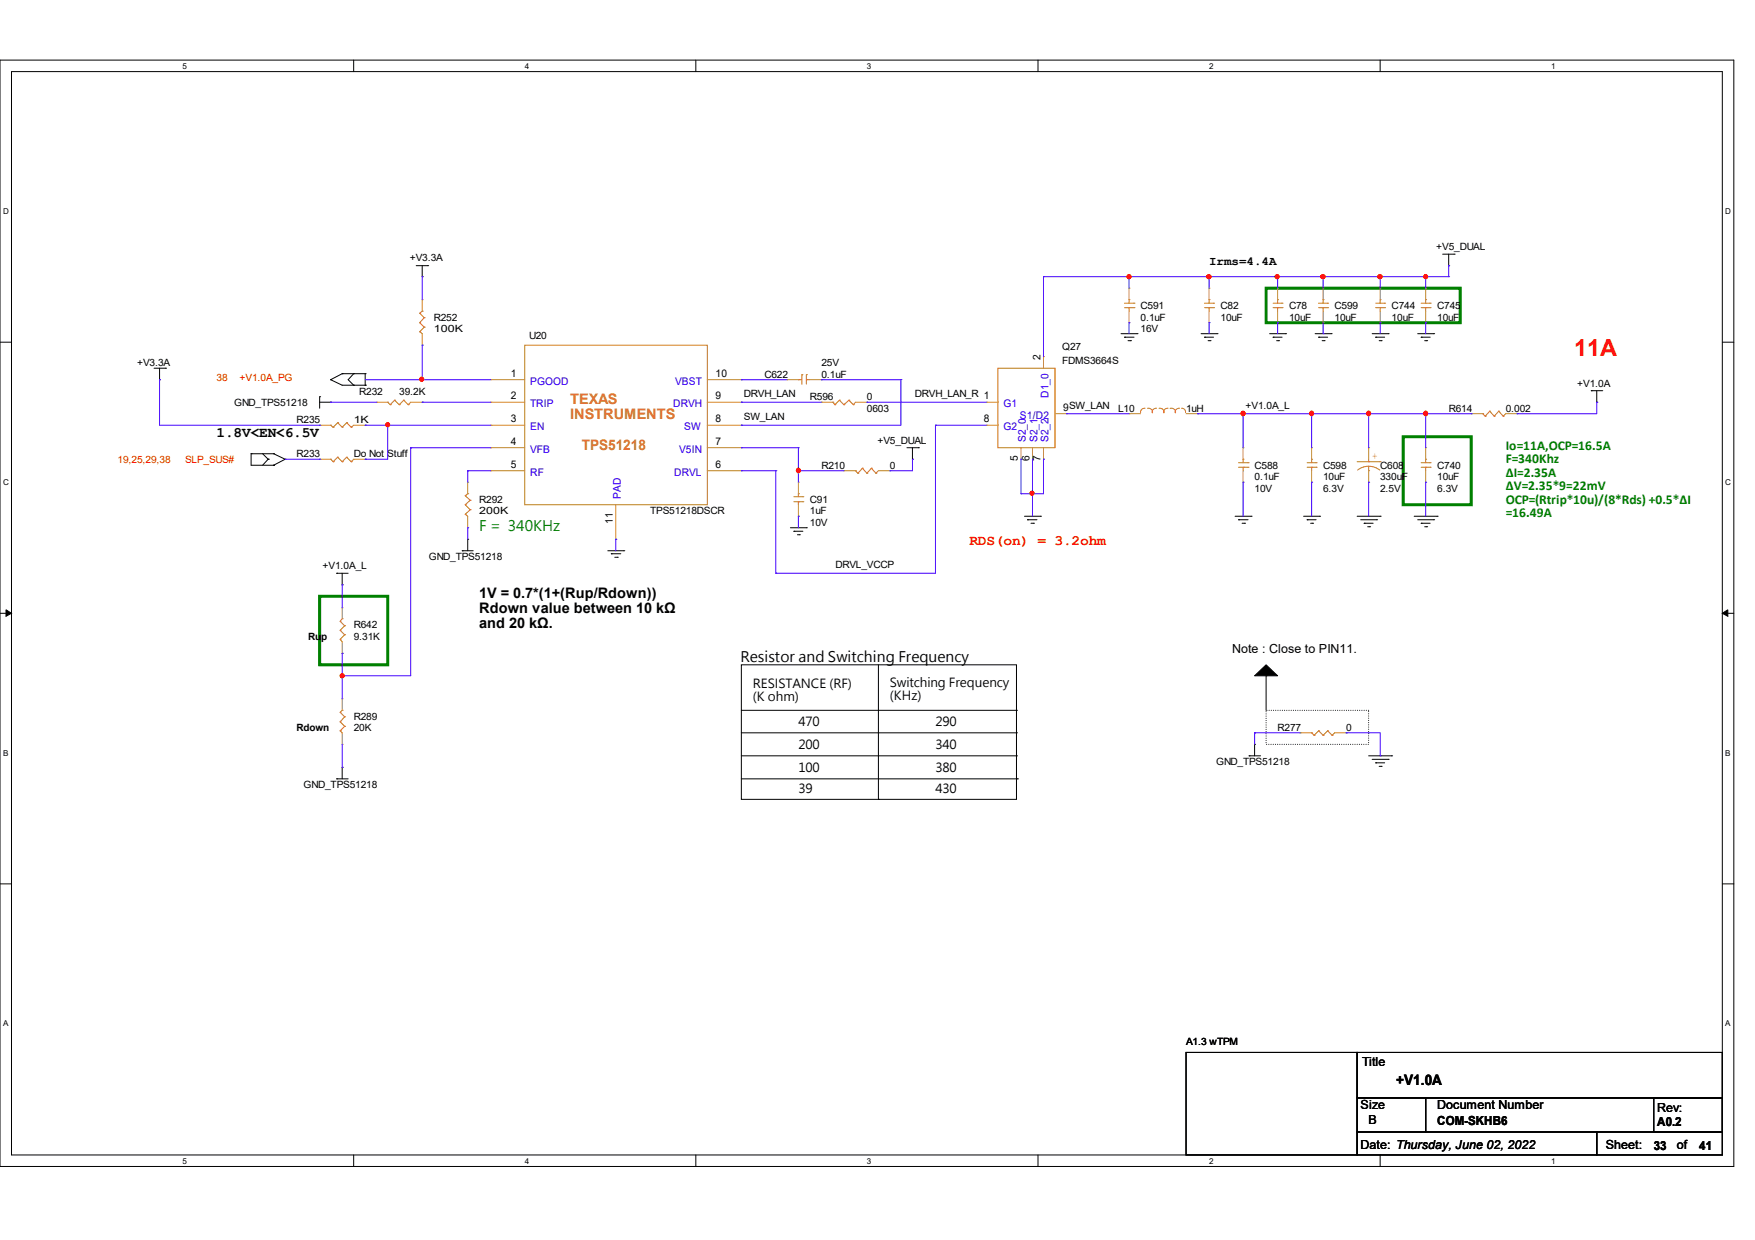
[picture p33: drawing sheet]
<svg xmlns="http://www.w3.org/2000/svg" width="297mm" height="210mm" viewBox="0 0 297 210" stroke-linecap="round" stroke-linejoin="round" font-family="sans-serif">
<defs><g id="words">
<text font-size="4" fill="#f00" x="266.4" y="60.2">11A</text>
<g font-size="2.5" fill="#cc8006">
<text x="96.5" y="68.4">TEXAS</text>
<text x="96.5" y="71">INSTRUMENTS</text>
<text x="98.5" y="76.2">TPS51218</text>
</g>
<g font-size="2.5">
<text x="36.7" y="74">1.8V&lt;EN&lt;6.5V</text>
<text x="81.1" y="101.3">1V = 0.7*(1+(Rup/Rdown))</text>
<text x="81.1" y="103.8">Rdown value between 10 kΩ</text>
<text x="81.1" y="106.4">and 20 kΩ.</text>
<text x="125.3" y="112">Resistor and Switching Frequency</text>
<text x="236.3" y="183.7">+V1.0A</text>
</g>
<text font-size="2.5" fill="#008000" x="81.1" y="89.8">F = 340KHz</text>
<text font-size="2.5" fill="#f00" x="164.1" y="92.3">RDS(on) = 3.2ohm</text>
<g font-size="2.3" fill="#008000">
<text x="254.8" y="76.1">Io=11A,OCP=16.5A</text>
<text x="254.8" y="78.4">F=340Khz</text>
<text x="254.8" y="80.7">ΔI=2.35A</text>
<text x="254.8" y="83">ΔV=2.35*9=22mV</text>
<text x="254.8" y="85.3">OCP=(Rtrip*10u)/(8*Rds) +0.5*ΔI</text>
<text x="254.8" y="87.6">=16.49A</text>
</g>
<g font-size="2.1">
<text x="204.6" y="44.8">Irms=4.4A</text>
<text x="208.5" y="110.6">Note : Close to PIN11.</text>
<text x="127.4" y="116.5">RESISTANCE (RF)</text>
<text x="127.4" y="118.6">(K ohm)</text>
<text x="150.6" y="116.3">Switching Frequency</text>
<text x="150.6" y="118.5">(KHz)</text>
<text x="135.1" y="123">470</text>
<text x="158.3" y="123">290</text>
<text x="135.1" y="126.8">200</text>
<text x="135.1" y="130.7">100</text>
<text x="158.3" y="126.8">340</text>
<text x="158.3" y="130.7">380</text>
<text x="135.1" y="134.3">39</text>
<text x="158.3" y="134.3">430</text>
<text x="230.5" y="180.4">Title</text>
<text x="230.3" y="187.8">Size</text>
<text x="231.6" y="190.3">B</text>
<text x="243.2" y="187.8">Document Number</text>
<text x="243.2" y="190.4">COM-SKHB6</text>
<text x="280.5" y="188.2">Rev:</text>
<text x="280.5" y="190.6">A0.2</text>
<text x="230.3" y="194.6">Date: Thursday, June 02, 2022</text>
<text x="271.8" y="194.6">Sheet:</text>
<text x="279.9" y="194.7">33</text>
<text x="283.8" y="194.6">of</text>
<text x="287.6" y="194.7">41</text>
</g>
<g font-size="1.8">
<text x="86.4" y="63.8">1</text>
<text x="121.1" y="63.8">10</text>
<text x="176.1" y="61" transform="rotate(-90 176.1 61)">2</text>
<text x="86.4" y="67.6">2</text>
<text x="86.4" y="71.5">3</text>
<text x="121.1" y="71.5">8</text>
<text x="121.1" y="67.6">9</text>
<text x="166.5" y="71.5">8</text>
<text x="179.9" y="69.5">9SW_LAN</text>
<text x="86.4" y="75.3">4</text>
<text x="121.1" y="75.3">7</text>
<text x="86.4" y="79.2">5</text>
<text x="121.1" y="79.2">6</text>
<text x="172.3" y="78.1" transform="rotate(-90 172.3 78.1)">5</text>
<text x="174.2" y="78.1" transform="rotate(-90 174.2 78.1)">6</text>
<text x="176.1" y="78.1" transform="rotate(-90 176.1 78.1)">7</text>
<text x="103.7" y="88.7" transform="rotate(-90 103.7 88.7)">11</text>
</g>
<g font-size="1.8" fill="#00c">
<text x="89.7" y="65.1">PGOOD</text>
<text x="114.3" y="65.1">VBST</text>
<text x="89.7" y="68.9">TRIP</text>
<text x="114" y="68.9">DRVH</text>
<text x="169.8" y="68.9">G1</text>
<text x="172.6" y="70.9">S1/D2</text>
<text x="177.5" y="67.3" transform="rotate(-90 177.5 67.3)">D1_0</text>
<text x="89.7" y="72.8">EN</text>
<text x="89.7" y="76.6">VFB</text>
<text x="115" y="76.6">V5IN</text>
<text x="115.8" y="72.8">SW</text>
<text x="169.8" y="72.8">G2</text>
<text x="173.7" y="74.9" transform="rotate(-90 173.7 74.9)">S2_0</text>
<text x="175.6" y="74.9" transform="rotate(-90 175.6 74.9)">S2_1</text>
<text x="177.5" y="74.9" transform="rotate(-90 177.5 74.9)">S2_2</text>
<text x="89.7" y="80.5">RF</text>
<text x="114.1" y="80.5">DRVL</text>
<text x="105.1" y="84.5" transform="rotate(-90 105.1 84.5)">PAD</text>
</g>
<g font-size="1.7">
<text x="69.3" y="44.2">+V3.3A</text>
<text x="243.1" y="42.3">+V5_DUAL</text>
<text x="193" y="52.3">C591</text>
<text x="206.6" y="52.3">C82</text>
<text x="218.2" y="52.3">C78</text>
<text x="225.9" y="52.3">C599</text>
<text x="235.5" y="52.3">C744</text>
<text x="243.2" y="52.3">C745</text>
<text x="73.4" y="54.3">R252</text>
<text x="73.4" y="56.2">100K</text>
<text x="89.6" y="57.3">U20</text>
<text x="179.7" y="59.3">Q27</text>
<text x="193" y="54.3">0.1uF</text>
<text x="193" y="56.2">16V</text>
<text x="206.6" y="54.3">10uF</text>
<text x="218.2" y="54.3">10uF</text>
<text x="225.9" y="54.3">10uF</text>
<text x="235.5" y="54.3">10uF</text>
<text x="243.2" y="54.3">10uF</text>
<text x="23.2" y="62">+V3.3A</text>
<text x="129.4" y="63.9">C622</text>
<text x="139" y="63.9">0.1uF</text>
<text x="139" y="62">25V</text>
<text x="179.7" y="61.6">FDMS3664S</text>
<text x="267" y="65.5">+V1.0A</text>
<text x="39.6" y="68.8">GND_TPS51218</text>
<text x="50.2" y="71.6">R235</text>
<text x="59.9" y="71.6">1K</text>
<text x="60.8" y="66.8">R232</text>
<text x="67.6" y="66.8">39.2K</text>
<text x="125.9" y="71.1">SW_LAN</text>
<text x="125.9" y="67.2">DRVH_LAN</text>
<text x="137.1" y="67.7">R596</text>
<text x="146.7" y="69.7">0603</text>
<text x="146.7" y="67.7">0</text>
<text x="154.9" y="67.2">DRVH_LAN_R 1</text>
<text x="189.2" y="69.7">L10</text>
<text x="200.7" y="69.7">1uH</text>
<text x="210.8" y="69.2">+V1.0A_L</text>
<text x="245.2" y="69.7">R614</text>
<text x="254.8" y="69.7">0.002</text>
<text x="50.2" y="77.4">R233</text>
<text x="59.9" y="77.4">Do Not Stuff</text>
<text x="148.5" y="75.1">+V5_DUAL</text>
<text x="139" y="79.3">R210</text>
<text x="150.6" y="79.3">0</text>
<text x="212.3" y="79.3">C588</text>
<text x="212.3" y="81.3">0.1uF</text>
<text x="212.3" y="83.2">10V</text>
<text x="223.9" y="79.3">C598</text>
<text x="223.9" y="81.3">10uF</text>
<text x="223.9" y="83.2">6.3V</text>
<text x="233.6" y="79.3">C608</text>
<text x="233.6" y="81.3">330uF</text>
<text x="233.6" y="83.2">2.5V</text>
<text x="243.2" y="79.3">C740</text>
<text x="243.2" y="81.3">10uF</text>
<text x="243.2" y="83.2">6.3V</text>
<text x="81.1" y="85.2">R292</text>
<text x="81.1" y="87.1">200K</text>
<text x="110.1" y="87.1">TPS51218DSCR</text>
<text x="137.1" y="85.2">C91</text>
<text x="137.1" y="87.1">1uF</text>
<text x="137.1" y="89">10V</text>
<text x="72.6" y="94.8">GND_TPS51218</text>
<text x="54.6" y="96.4">+V1.0A_L</text>
<text x="141.4" y="96.2">DRVL_VCCP</text>
<text x="59.9" y="106.4">R642</text>
<text x="52.2" y="108.3">Rup</text>
<text x="59.9" y="108.3">9.31K</text>
<text x="50.2" y="123.8">Rdown</text>
<text x="59.9" y="121.8">R289</text>
<text x="59.9" y="123.8">20K</text>
<text x="216.2" y="123.8">R277</text>
<text x="227.8" y="123.8">0</text>
<text x="205.8" y="129.6">GND_TPS51218</text>
<text x="51.4" y="133.4">GND_TPS51218</text>
<text x="200.7" y="176.9">A1.3 wTPM</text>
</g>
<g font-size="1.7" fill="#f00">
<text x="36.7" y="64.5">38</text>
<text x="40.6" y="64.5">+V1.0A_PG</text>
<text x="19.9" y="78.4">19,25,29,38</text>
<text x="31.3" y="78.4">SLP_SUS#</text>
</g>
<text font-size="1.7" fill="#cc8006" x="232.2" y="77.7">+</text>
<g font-size="1.4">
<text x="30.9" y="11.7">5</text>
<text x="88.8" y="11.7">4</text>
<text x="146.7" y="11.7">3</text>
<text x="204.6" y="11.7">2</text>
<text x="262.6" y="11.7">1</text>
<text x=".5" y="36.3">D</text>
<text x="292" y="36.3">D</text>
<text x=".5" y="82.1">C</text>
<text x="292" y="82.1">C</text>
<text x=".5" y="127.9">B</text>
<text x="292" y="127.9">B</text>
<text x=".5" y="173.8">A</text>
<text x="292" y="173.8">A</text>
<text x="30.9" y="197">5</text>
<text x="88.8" y="197">4</text>
<text x="146.7" y="197">3</text>
<text x="204.6" y="197">2</text>
<text x="262.6" y="197">1</text>
</g>
</g></defs>
<path d="M0 10.2h293.5v187.3h-293.5zM1.9 12.1h289.6v183.4h-289.6z" fill="none" stroke="#000" stroke-width=".17"/>
<g fill="#fff">
<path d="M30.9 10.4h.7v1.5h-.7z"/>
<path d="M30.9 195.8h.7v1.4h-.7z"/>
</g>
<path d="M59.9 10.2v1.9M59.9 195.5v2" fill="none" stroke="#000" stroke-width=".17"/>
<g fill="#fff">
<path d="M88.8 10.4h.7v1.5h-.7z"/>
<path d="M88.8 195.8h.7v1.4h-.7z"/>
</g>
<path d="M117.8 10.2v1.9M117.8 195.5v2" fill="none" stroke="#000" stroke-width=".17"/>
<g fill="#fff">
<path d="M146.7 10.4h.7v1.5h-.7z"/>
<path d="M146.7 195.8h.7v1.4h-.7z"/>
</g>
<path d="M175.7 10.2v1.9M175.7 195.5v2" fill="none" stroke="#000" stroke-width=".17"/>
<g fill="#fff">
<path d="M204.6 10.4h.7v1.5h-.7z"/>
<path d="M204.6 195.8h.7v1.4h-.7z"/>
</g>
<path d="M233.6 10.2v1.9M233.6 195.5v2" fill="none" stroke="#000" stroke-width=".17"/>
<g fill="#fff">
<path d="M262.6 10.4h.6v1.5h-.6z"/>
<path d="M262.6 195.8h.6v1.4h-.6z"/>
<path d="M.5 35h.9v1.4h-.9z"/>
<path d="M292 35h.9v1.4h-.9z"/>
<path d="M.5 80.8h.9v1.4h-.9z"/>
<path d="M292 80.8h.9v1.4h-.9z"/>
</g>
<path d="M0 57.9h1.9M291.5 57.9h2" fill="none" stroke="#000" stroke-width=".17"/>
<g fill="#fff">
<path d="M.5 126.7h.9v1.4h-.9z"/>
<path d="M292 126.7h.9v1.4h-.9z"/>
</g>
<path d="M0 103.8h1.9M291.5 103.8h2" fill="none" stroke="#000" stroke-width=".17"/>
<path d="M1 103.2l.9 .6-.9 .5zM291.5 103.8l.9-.6v1.1z" fill="#000" stroke="#000" stroke-width=".17"/>
<g fill="#fff">
<path d="M.5 172.5h.9v1.4h-.9z"/>
<path d="M292 172.5h.9v1.4h-.9z"/>
</g>
<g fill="none" stroke="#000" stroke-width=".17">
<path d="M70.4 45h2M71.5 46.8h.1M71.5 45v1.8M72.4 45h.1M189.7 56.5h2.7M190.3 57.1h.1M190.3 57.1h1.6M190.9 57.7h.4M191.3 57.7h.1M192.4 56.5h.1M203.3 56.5h2.7M203.9 57.1h.1"/>
<path d="M203.9 57.1h1.5M204.5 57.7h.3M204.8 57.7h.1M206 56.5h.1M214.9 56.5h2.7M215.5 57.1h.1M215.5 57.1h1.5M216.1 57.7h.3M216.4 57.7h.1M217.6 56.5h.1M222.6 56.5h2.7M223.2 57.1h.1"/>
<path d="M223.2 57.1h1.5M223.8 57.7h.3M224.1 57.7h.1M225.3 56.5h.1M232.2 56.5h2.7M232.8 57.1h.1M232.8 57.1h1.6M233.4 57.7h.4M233.8 57.7h.1M234.9 56.5h.1M239.9 56.5h2.8M240.5 57.1h.1"/>
<path d="M240.5 57.1h1.6M241.1 57.7h.4M241.5 57.7h.1M242.7 56.5h.1M244.2 43h1.9M245.2 45h.1M245.2 43v2M246.1 43h.1M26.1 62.3h1.9M27 64.3h.1M27 62.3v2M28 62.3h.1"/>
<path d="M42.5 76.8h.1M42.5 76.8v2h3.8M42.5 76.8h3.8M44.4 76.8l1 .9M45.4 77.7h.1M45.4 77.7l-1 1.1M46.3 78.8h.1M46.3 76.8h.1M46.3 76.8l2 .9M48.3 77.7h.1M48.3 77.7l-2 1.1M54.1 67.2h.1"/>
<path d="M54.1 67.2v1.9M54.1 68.1h1.9M56 68.1h.1M56 64.3h.1M56 64.3l1.9 .9h3.9M57.9 63.3h.1M57.9 63.3l-1.9 1M57.9 63.3h3.9M59.9 65.2h.1M59.9 63.3h.1M59.9 63.3l-1 1 1 .9M61.8 65.2h.1"/>
<path d="M61.8 63.3h.1M61.8 63.3v1.9M153.5 75.8h1.9M154.4 77.7h.1M154.4 75.8v1.9M155.4 75.8h.1M269.3 66.1h.1M269.3 66.1h2M270.3 68.1h.1M270.3 66.1v2M57 97h.1M57 97h1.9"/>
<path d="M57.9 99h.1M57.9 97v2M78.2 93.2h.1M78.2 93.2h1.9M79.2 91.3h.1M79.2 91.3v1.9M102.9 93.2h2.7M103.5 93.7h.1M103.5 93.7h1.6M104.1 94.3h.4M104.5 94.3h.1M105.6 93.2h.1"/>
<path d="M133.8 89.3h2.7M134.4 89.9h.1M134.4 89.9h1.5M135 90.5h.3M135.3 90.5h.1M136.5 89.3h.1M173.4 87.4h2.7M173.9 88h.1M173.9 88h1.6M174.5 88.6h.4M174.9 88.6h.1M176.1 87.4h.1"/>
<path d="M209 87.4h2.8M209.6 88h.1M209.6 88h1.6M210.2 88.6h.5M210.7 88.6h.1M211.8 87.4h.1M220.6 87.4h2.8M221.2 88h.1M221.2 88h1.6M221.8 88.6h.4M222.2 88.6h.1M223.4 87.4h.1"/>
<path d="M229.7 87.4h3.9M230.3 88h2.7M230.9 88.6h.1M230.9 88.6h1.5M231.5 89.2h.3M231.8 89.2h.1M233 88h.1M233.6 87.4h.1M239.4 87.4h3.8M239.9 88h2.8M240.5 88.6h.1M240.5 88.6h1.6"/>
<path d="M241.1 89.2h.4M241.5 89.2h.1M242.7 88h.1M243.2 87.4h.1M125.5 112.5h46.5v22.8h-46.5zM148.7 112.5v22.8M214.3 114.4h.1M214.3 114.4v5.8M57 131.8h.1M57 131.8h1.9M57.9 129.9h.1M57.9 129.9v1.9"/>
<path d="M125.5 120.2h46.5M125.5 124.1h46.5M125.5 127.9h46.5M125.5 131.8h46.7M148.7 135.3h.1M172 120.2h.1M172 124.1h.1M172 127.9h.1M172.2 131.8h.1M211.4 127.9h.1M211.4 127.9h2M212.3 126h.1"/>
<path d="M212.3 126v1.9M231.6 127.9h3.9M232.2 128.5h2.7M232.8 129.1h.1M232.8 129.1h1.6M233.4 129.7h.4M233.8 129.7h.1M234.9 128.5h.1M235.5 127.9h.1M0 149.6h1.9M291.5 149.6h2M200.7 178.2h29v17.3h-29z"/>
<path d="M229.7 178.2h61.8v7.7h-61.8zM229.7 185.9h11.6v5.7h-11.6zM229.7 191.6h40.6v3.9h-40.6zM241.3 185.9h50.2v5.7h-50.2zM270.3 191.6h21.2v3.9h-21.2zM279.9 185.9h11.6v5.7h-11.6z"/>
</g>
<path d="M214.3 120.2h17.3v5.8h-17.3z" fill="none" stroke="#000" stroke-width=".17" stroke-dasharray="0 .3"/>
<path d="M212.3 114.4l2-1.9 1.9 1.9z" fill-rule="evenodd" fill="#000" stroke="#000" stroke-width=".17"/>
<path d="M214.3 48.8h32.8v5.8h-32.8zM237.5 73.9h11.5v11.5h-11.5zM54.1 100.9h11.5v11.6h-11.5z" fill="none" stroke="#008000" stroke-width=".51"/>
<g fill="none" stroke="#cc8006" stroke-width=".17">
<path d="M71 53h.1M71 56.1h.1M71 54.6h.1M71 53l.8 .8M71 56.1l.5 .4M71 54.6l.8 .8M71.5 52.7h.1M71.5 52.7l-.5 .3M71.8 55.4h.1M71.8 53.8h.1M71.8 55.4l-.8 .7M71.8 53.8l-.8 .8"/>
<path d="M88.8 58.4h30.9v27h-30.9zM190.3 51.3h1.6M190.3 52.1h1.6M191.1 50.7h.1M191.1 52.1h.1M191.1 50.7v.6M191.1 52.1v.6M191.9 51.3h.1M191.9 52.1h.1M203.9 51.3h1.5M203.9 52.1h1.5M204.6 50.7h.1"/>
<path d="M204.6 52.1h.1M204.6 50.7v.6M204.6 52.1v.6M205.4 51.3h.1M205.4 52.1h.1M215.5 51.3h1.5M215.5 52.1h1.5M216.2 50.7h.1M216.2 52.1h.1M216.2 50.7v.6M216.2 52.1v.6M217 51.3h.1"/>
<path d="M217 52.1h.1M223.2 51.3h1.5M223.2 52.1h1.5M223.9 50.7h.1M223.9 52.1h.1M223.9 50.7v.6M223.9 52.1v.6M224.7 51.3h.1M224.7 52.1h.1M232.8 51.3h1.6M232.8 52.1h1.6M233.6 50.7h.1"/>
<path d="M233.6 52.1h.1M233.6 50.7v.6M233.6 52.1v.6M234.4 51.3h.1M234.4 52.1h.1M240.5 51.3h1.6M240.5 52.1h1.6M241.3 50.7h.1M241.3 52.1h.1M241.3 50.7v.6M241.3 52.1v.6M242.1 51.3h.1"/>
<path d="M242.1 52.1h.1M56 77.7h.1M56 72h.1M56 77.7l.4 .5M56 72l.4 .3M56.4 78.2h.1M56.4 72.3h.1M57.1 77.4h.1M57.1 71.6h.1M57.1 77.4l-.7 .8M57.1 77.4l.8 .8M57.1 71.6l-.7 .7"/>
<path d="M57.1 71.6l.8 .7M57.9 78.2h.1M57.9 72.3h.1M58.7 77.4h.1M58.7 71.6h.1M58.7 77.4l-.8 .8M58.7 77.4l.7 .8M58.7 71.6l.7 .7M58.7 71.6l-.8 .7M59.4 78.2h.1M59.4 72.3h.1M59.9 77.7l-.5 .5"/>
<path d="M59.9 72l-.5 .3M65.6 68.1h.1M65.6 68.1l.4 .4M66 68.5h.1M66.8 67.7h.1M66.8 67.7l-.8 .8M66.8 67.7l.8 .8M67.6 68.5h.1M68.3 67.7h.1M68.3 67.7l.8 .8M68.3 67.7l-.7 .8M69.1 68.5h.1"/>
<path d="M69.5 68.1l-.4 .4M135.1 64.3h.1M135.1 64.3h.6M135.7 63.4h.1M135.7 63.4v1.6M136.5 63.4h.1M136.5 64.3h.1M136.5 64.3h.6M136.5 63.4v1.6M141 68.1h.1M141 68.1l.3 .4M141.3 68.5h.1"/>
<path d="M142.1 67.7h.1M142.1 67.7l-.8 .8M142.1 67.7l.7 .8M142.8 68.5h.1M143.7 67.7h.1M143.7 67.7l.7 .8M143.7 67.7l-.9 .8M144.4 68.5h.1M144.8 79.7h.1M144.8 79.7l.4 .4M144.8 68.1l-.4 .4M146 79.3h.1"/>
<path d="M146 79.3l-.8 .8M146 79.3l.7 .8M147.5 79.3h.1M147.5 79.3l.8 .8M147.5 79.3l-.8 .8M148.7 79.7l-.4 .4M168.9 62.3h9.7v13.5h-9.7zM193.8 69.1a.67 .67 0 0 0-.7 .8M194.2 69.1a.68 .68 0 0 1 .9 .8M195.7 69.1a.67 .67 0 0 0-.7 .8M196.2 69.1a.68 .68 0 0 1 .8 .8M197.7 69.1a.67 .67 0 0 0-.7 .8"/>
<path d="M198 69.1a.68 .68 0 0 1 1 .8M199.6 69.1a.67 .67 0 0 0-.7 .8M200 69.1a.63 .63 0 0 1 .6 .7M209.6 78.3h1.6M209.6 79.1h1.6M210.4 77.7h.1M210.4 79.1h.1M210.4 77.7v.6M210.4 79.1v.6M211.2 78.3h.1M211.2 79.1h.1M221.2 78.3h1.6"/>
<path d="M221.2 79.1h1.6M222 77.7h.1M222 79.1h.1M222 77.7v.6M222 79.1v.6M222.8 78.3h.1M222.8 79.1h.1M229.7 78.2h3.9M231.6 79.7h.1M231.6 78.2h.1M231.6 78.9l-.8 .1-1 .6M231.6 78.9l.9 .1 1 .6"/>
<path d="M231.6 77.7v.5M231.6 78.9v.8M233.6 78.2h.1M240.5 78.3h1.6M240.5 79.1h1.6M241.3 77.7h.1M241.3 79.1h.1M241.3 77.7v.6M241.3 79.1v.6M242.1 78.3h.1M242.1 79.1h.1M251 70h.1"/>
<path d="M251 70l.4 .5M251.4 70.5h.1M252.1 69.6h.1M252.1 69.6l-.7 .9M252.1 69.6l.8 .9M252.9 70.5h.1M253.7 69.6h.1M253.7 69.6l.7 .9M253.7 69.6l-.8 .9M254.4 70.5h.1M254.8 70l-.4 .5M78.7 83.9h.1"/>
<path d="M78.7 87.1h.1M78.7 85.4h.1M78.7 83.9l.9 .8M78.7 87.1l.5 .3M78.7 85.4l.9 .9M79.2 83.6h.1M79.2 83.6l-.5 .3M79.6 86.3h.1M79.6 84.7h.1M79.6 86.3l-.9 .8M79.6 84.7l-.9 .7M134.4 84.1h1.5"/>
<path d="M134.4 84.9h1.5M135.1 83.6h.1M135.1 84.9h.1M135.1 83.6v.5M135.1 84.9v.5M135.9 84.1h.1M135.9 84.9h.1M145.2 80.1h.1M146.7 80.1h.1M148.3 80.1h.1M57.6 105.2h.1M57.6 108.2h.1"/>
<path d="M57.6 106.7h.1M57.6 105.2l.7 .7M57.6 108.2l.3 .4M57.6 106.7l.7 .8M57.9 104.7h.1M57.9 104.7l-.3 .5M58.3 107.5h.1M58.3 105.9h.1M58.3 107.5l-.7 .7M58.3 105.9l-.7 .8M57.6 120.6h.1M57.6 123.7h.1"/>
<path d="M57.6 122.2h.1M57.6 120.6l.7 .7M57.6 123.7l.3 .4M57.6 122.2l.7 .8M57.9 120.2h.1M57.9 120.2l-.3 .4M58.3 123h.1M58.3 121.3h.1M58.3 123l-.7 .7M58.3 121.3l-.7 .9M222 124.1h.1M222 124.1l.4 .4"/>
<path d="M222.4 124.5h.1M223.2 123.7h.1M223.2 123.7l-.8 .8M223.2 123.7l.7 .8M223.9 124.5h.1M224.7 123.7h.1M224.7 123.7l.8 .8M224.7 123.7l-.8 .8M225.5 124.5h.1M225.9 124.1l-.4 .4"/>
</g>
<g fill="none" stroke="#a84" stroke-width=".17">
<path d="M71.5 58.4h.1M71.5 50.7h.1M71.5 50.7v2M71.5 56.5v1.9M191.1 54.6h.1M191.1 48.8h.1M191.1 48.8v1.9M191.1 52.7v1.9M204.6 54.6h.1M204.6 48.8h.1M204.6 48.8v1.9M204.6 52.7v1.9"/>
<path d="M216.2 54.6h.1M216.2 48.8h.1M216.2 48.8v1.9M216.2 52.7v1.9M223.9 54.6h.1M223.9 48.8h.1M223.9 48.8v1.9M223.9 52.7v1.9M233.6 54.6h.1M233.6 48.8h.1M233.6 48.8v1.9M233.6 52.7v1.9"/>
<path d="M241.3 54.6h.1M241.3 48.8h.1M241.3 48.8v1.9M241.3 52.7v1.9M54.1 77.7h.1M54.1 72h.1M54.1 72h1.9M54.1 77.7h1.9M59.9 72h1.9M59.9 77.7h1.9M61.8 77.7h.1M61.8 72h.1"/>
<path d="M63.8 68.1h.1M63.8 68.1h1.8M69.5 68.1h2M71.5 68.1h.1M83.1 64.3h.1M83.1 68.1h.1M83.1 72h.1M83.1 75.8h.1M83.1 79.7h.1M83.1 68.1h5.7M83.1 72h5.7M83.1 64.3h5.7"/>
<path d="M83.1 79.7h5.7M83.1 75.8h5.7M119.7 68.1h5.8M119.7 72h5.8M119.7 64.3h5.8M119.7 79.7h5.8M119.7 75.8h5.8M125.5 79.7h.1M125.5 75.8h.1M125.5 72h.1M125.5 68.1h.1M125.5 64.3h.1"/>
<path d="M133.2 64.3h.1M133.2 64.3h1.9M137.1 64.3h1.9M139 64.3h.1M139 68.1h.1M139 68.1h2M142.8 79.7h.1M142.8 79.7h2M144.8 68.1h1.9M146.7 68.1h.1M148.7 79.7h1.9M150.6 79.7h.1"/>
<path d="M167 68.1h.1M167 72h.1M167 68.1h1.9M167 72h1.9M172.8 77.7h.1M172.8 75.8v1.9M174.8 77.7h.1M174.8 75.8v1.9M176.6 60.4h.1M176.6 77.7h.1M176.6 60.4v1.9M176.6 75.8v1.9"/>
<path d="M178.6 70h1.9M180.5 70h.1M191.1 70h.1M191.1 70h1.9M200.7 70h2M202.7 70h.1M210.4 75.8h.1M210.4 75.8v1.9M210.4 79.7v1.9M222 75.8h.1M222 75.8v1.9M222 79.7v1.9"/>
<path d="M231.6 75.8h.1M231.6 75.8v1.9M231.6 79.7v1.9M241.3 75.8h.1M241.3 75.8v1.9M241.3 79.7v1.9M249 70h.1M249 70h2M254.8 70h2M256.8 70h.1M79.2 89.3h.1M79.2 81.6h.1"/>
<path d="M79.2 81.6v2M79.2 87.4v1.9M104.2 91.3h.1M104.2 85.4v5.9M135.1 87.4h.1M135.1 81.6h.1M135.1 81.6v2M135.1 85.4v2M210.4 81.6h.1M222 81.6h.1M231.6 81.6h.1M241.3 81.6h.1"/>
<path d="M57.9 110.6h.1M57.9 102.9h.1M57.9 118.3h.1M57.9 102.9v1.8M57.9 108.6v2M57.9 118.3v1.9M57.9 126h.1M57.9 124.1v1.9M220 124.1h.1M220 124.1h2M225.9 124.1h1.9M227.8 124.1h.1"/>
</g>
<g fill="none" stroke="#4200ff" stroke-width=".17">
<path d="M71.5 46.8h.1M71.5 58.4h.1M71.5 46.8v3.9M71.5 58.4v5.9M176.6 46.8h.1M176.6 46.8h68.6M176.6 46.8v13.6M191.1 46.8h.1M191.1 54.6h.1M191.1 46.8v2M191.1 54.6v1.9M204.6 46.8h.1"/>
<path d="M204.6 54.6h.1M204.6 46.8v2M204.6 54.6v1.9M216.2 46.8h.1M216.2 54.6h.1M216.2 46.8v2M216.2 54.6v1.9M223.9 46.8h.1M223.9 56.5h.1M223.9 46.8v2M223.9 54.6v1.9M233.6 46.8h.1"/>
<path d="M233.6 54.6h.1M233.6 46.8v2M233.6 54.6v1.9M241.3 46.8h.1M241.3 54.6h.1M241.3 46.8v2M241.3 54.6v1.9M245.2 45h.1M245.2 46.8h.1M245.2 45v1.8M27 64.3h.1M27 64.3v7.7h27.1"/>
<path d="M48.3 77.7h5.8M54.1 72h.1M54.1 77.7h.1M56 68.1h.1M56 68.1h7.8M61.8 77.7h.1M61.8 72h.1M61.8 72h21.3M61.8 64.3h21.3M65.6 72h.1M65.6 72v5.7h-3.8M69.5 75.8h.1"/>
<path d="M69.5 75.8h13.6M69.5 75.8v38.6h-11.6M71.5 68.1h.1M71.5 64.3h.1M71.5 68.1h11.6M79.2 79.7h.1M79.2 79.7h3.9M79.2 79.7v1.9M125.5 79.7h.1M125.5 72h.1M125.5 64.3h.1M125.5 75.8h.1"/>
<path d="M125.5 68.1h.1M125.5 79.7h5.8M125.5 68.1h13.5M125.5 64.3h7.7M125.5 75.8h9.6M131.3 79.7h.1M131.3 79.7v17.3M135.1 79.7h.1M135.1 75.8h.1M135.1 79.7h7.7M135.1 75.8v5.8M139 64.3h.1"/>
<path d="M139 64.3h13.5M146.7 68.1h.1M146.7 68.1h20.3M150.6 79.7h.1M152.5 64.3h.1M152.5 64.3v7.7h-27M154.4 77.7h.1M154.4 77.7v2h-3.8M158.3 72h.1M158.3 72v25h-27M158.3 72h8.7M172.8 77.7h.1"/>
<path d="M172.8 77.7v5.9M174.8 77.7h.1M174.8 77.7v9.7M176.6 77.7h.1M176.6 77.7v5.9h-3.8M180.5 70h.1M180.5 70h10.6M202.7 70h.1M202.7 70h46.3M210.4 70h.1M210.4 70v5.8M222 70h.1"/>
<path d="M222 70v5.8M231.6 70h.1M231.6 70v5.8M241.3 70h.1M241.3 70v5.8M249 70h.1M256.8 70h.1M270.3 68.1h.1M270.3 68.1v1.9h-13.5M57.9 99h.1M57.9 99v3.9M79.2 89.3h.1"/>
<path d="M79.2 89.3v2M104.2 91.3h.1M104.2 91.3v1.9M131.3 97h.1M135.1 87.4h.1M135.1 87.4v1.9M172.8 83.6h.1M174.8 83.6h.1M210.4 81.6h.1M210.4 81.6v5.8M222 81.6h.1M222 81.6v5.8"/>
<path d="M231.6 81.6h.1M231.6 81.6v5.8M241.3 81.6h.1M241.3 81.6v5.8M57.9 114.4h.1M57.9 110.6h.1M57.9 110.6v7.7M57.9 129.9h.1M57.9 126v3.9M212.3 124.1h.1M212.3 124.1h7.7M212.3 124.1v1.9"/>
<path d="M227.8 124.1h.1M227.8 124.1h5.8v3.8M233.6 127.9h.1"/>
</g>
<g fill="#f00" stroke="#f00" stroke-width=".17">
<circle cx="174.7" cy="83.5" r=".34"/>
<circle cx="223.9" cy="46.8" r=".36"/>
<circle cx="216.2" cy="46.8" r=".34"/>
<circle cx="71.4" cy="64.2" r=".34"/>
<circle cx="65.6" cy="71.9" r=".34"/>
<circle cx="222" cy="70" r=".36"/>
<circle cx="210.4" cy="70" r=".36"/>
<circle cx="231.6" cy="70" r=".36"/>
<circle cx="135.1" cy="79.6" r=".36"/>
<circle cx="57.9" cy="114.4" r=".34"/>
<circle cx="191.1" cy="46.8" r=".34"/>
<circle cx="204.6" cy="46.8" r=".36"/>
<circle cx="241.3" cy="70" r=".36"/>
<circle cx="233.6" cy="46.8" r=".36"/>
<circle cx="241.3" cy="46.8" r=".34"/>
</g>
<use href="#words"/>
</svg>
